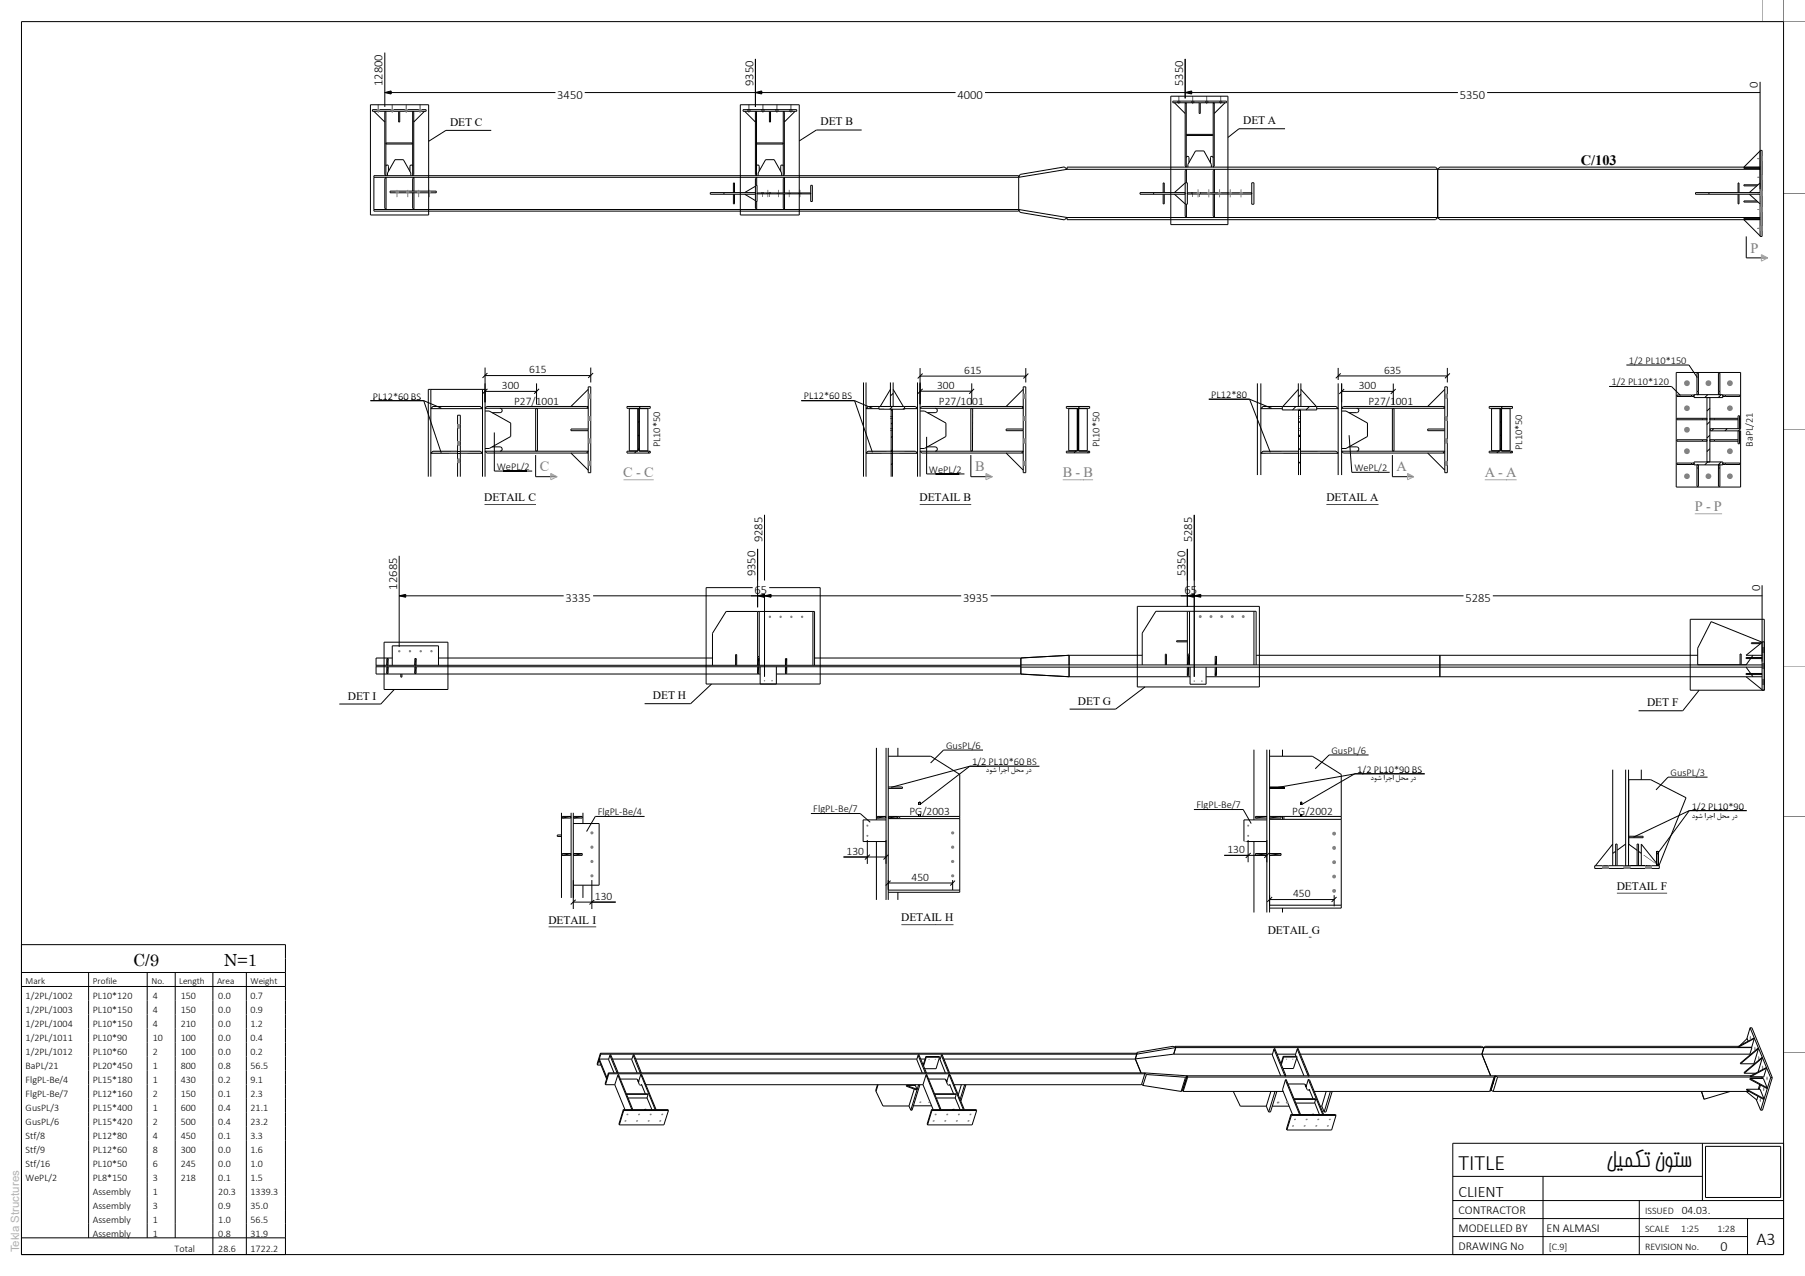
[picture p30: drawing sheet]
<svg xmlns="http://www.w3.org/2000/svg" width="420mm" height="297mm" viewBox="0 0 420 297" stroke-linecap="round" stroke-linejoin="round" font-family="sans-serif">
<defs><g id="words">
<g font-size="5.1">
<text x="339.4" y="272.4">TITLE</text>
<text x="373.7" y="271.7">لیمکت نوتس</text>
</g>
<text font-size="4.2" x="408.7" y="289.8">A3</text>
<g font-size="3.9">
<text x="31" y="224.7">C/9</text>
<text x="52.1" y="224.7">N=1</text>
</g>
<text font-size="3.7" x="339.4" y="278.5">CLIENT</text>
<g font-size="3.3">
<text x="367.8" y="38.3">C/103</text>
<text x="400.3" y="291.3">0</text>
</g>
<g font-size="3.3" fill="#7f7f7f">
<text x="407.3" y="58.8">P</text>
<text x="125.6" y="109.7">C</text>
<text x="145" y="111">C - C</text>
<text x="226.9" y="109.7">B</text>
<text x="247.3" y="111">B - B</text>
<text x="325" y="109.7">A</text>
<text x="345.5" y="111">A - A</text>
<text x="394.3" y="118.9">P - P</text>
</g>
<g font-size="2.9">
<text x="89" y="20.1" transform="rotate(-90 89 20.1)">12800</text>
<text x="129.7" y="23">3450</text>
<text x="175.3" y="20.1" transform="rotate(-90 175.3 20.1)">9350</text>
<text x="222.8" y="23">4000</text>
<text x="275.3" y="20.1" transform="rotate(-90 275.3 20.1)">5350</text>
<text x="339.6" y="23">5350</text>
<text x="409" y="20.5" transform="rotate(-90 409 20.5)">0</text>
<text x="177.4" y="126.2" transform="rotate(-90 177.4 126.2)">9285</text>
<text x="277.4" y="126.2" transform="rotate(-90 277.4 126.2)">5285</text>
<text x="92.4" y="137.2" transform="rotate(-90 92.4 137.2)">12685</text>
<text x="175.8" y="134.2" transform="rotate(-90 175.8 134.2)">9350</text>
<text x="275.8" y="134.2" transform="rotate(-90 275.8 134.2)">5350</text>
<text x="409.5" y="137.7" transform="rotate(-90 409.5 137.7)">0</text>
<text x="131.6" y="140.2">3335</text>
<text x="175.6" y="138.2">65</text>
<text x="224.1" y="140.2">3935</text>
<text x="275.6" y="138.2">65</text>
<text x="341" y="140.2">5285</text>
</g>
<g font-size="2.8">
<text x="339.4" y="286.8">MODELLED BY</text>
<text x="339.4" y="282.6">CONTRACTOR</text>
<text x="359.9" y="286.8">EN ALMASI</text>
<text x="339.4" y="291">DRAWING No</text>
</g>
<g font-size="2.7">
<text x="104.7" y="29.3">DET C</text>
<text x="190.9" y="29.2">DET B</text>
<text x="289.3" y="28.9">DET A</text>
<text x="123.1" y="86.9">615</text>
<text x="224.4" y="87">615</text>
<text x="322" y="87">635</text>
<text x="116.8" y="90.6">300</text>
<text x="119.6" y="94.3">P27/1001</text>
<text x="218.1" y="90.6">300</text>
<text x="218.5" y="94.3">P27/1001</text>
<text x="316.1" y="90.6">300</text>
<text x="318.4" y="94.3">P27/1001</text>
<text x="112.7" y="116.7">DETAIL C</text>
<text x="214" y="116.7">DETAIL B</text>
<text x="308.6" y="116.7">DETAIL A</text>
<text x="80.9" y="162.9">DET I</text>
<text x="151.9" y="162.8">DET H</text>
<text x="250.8" y="164">DET G</text>
<text x="383.2" y="164.4">DET F</text>
<text x="211.6" y="189.7">PG/2003</text>
<text x="300.7" y="189.7">PG</text>
<text x="303.7" y="189.7">/2002</text>
<text x="197" y="199">130</text>
<text x="285.6" y="198.6">130</text>
<text x="138.4" y="209.5">130</text>
<text x="212.1" y="205.1">450</text>
<text x="300.9" y="208.9">450</text>
<text x="376.2" y="207.1">DETAIL F</text>
<text x="127.6" y="215">DETAIL I</text>
<text x="209.7" y="214.5">DETAIL H</text>
<text x="295" y="217.3">DETAIL G</text>
<text x="391.3" y="282.5">04.03.</text>
</g>
<text font-size="2.7" fill="#b2b2b2" x="4.5" y="291.5" transform="rotate(-90 4.5 291.5)">Tekla Structures</text>
<g font-size="2.4">
<text x="375" y="89.7">1/2 PL10*120</text>
<text x="379" y="84.7">1/2 PL10*150</text>
<text x="86.8" y="93">PL12*60 BS</text>
<text x="187" y="93">PL12*60 BS</text>
<text x="281.8" y="92.7">PL12*80</text>
<text x="153.6" y="104.1" transform="rotate(-90 153.6 104.1)">PL10*50</text>
<text x="255.8" y="104.1" transform="rotate(-90 255.8 104.1)">PL10*50</text>
<text x="354.2" y="104.7" transform="rotate(-90 354.2 104.7)">PL10*50</text>
<text x="407.8" y="104" transform="rotate(-90 407.8 104)">BaPL/21</text>
<text x="115.6" y="109.3">WePL/2</text>
<text x="216.2" y="110.1">WePL/2</text>
<text x="315.1" y="109.7">WePL/2</text>
<text x="220.1" y="174.3">GusPL/6</text>
<text x="226.2" y="178.1">1/2 PL10*90 BS</text>
<text x="226.2" y="178.1">1/2 PL10*60</text>
<text x="309.8" y="175.5">GusPL/6</text>
<text x="315.8" y="179.9">1/2 PL10*90 BS</text>
<text x="388.7" y="180.6">GusPL/3</text>
<text x="139.1" y="189.8">FlgPL-Be/4</text>
<text x="189.2" y="189.1">FlgPL-Be/7</text>
<text x="278.4" y="188.2">FlgPL-Be/7</text>
<text x="393.7" y="188.4">1/2 PL10*90</text>
</g>
<g font-size="2.3">
<text x="6" y="232.5">1/2PL/1002</text>
<text x="21.6" y="232.6">PL10*120</text>
<text x="35.6" y="232.6">4</text>
<text x="42" y="232.6">150</text>
<text x="50.8" y="232.6">0.0</text>
<text x="58.3" y="232.6">0.7</text>
<text x="6" y="235.8">1/2PL/1003</text>
<text x="6" y="239">1/2PL/1004</text>
<text x="21.6" y="235.8">PL10*150</text>
<text x="21.6" y="239.1">PL10*150</text>
<text x="35.6" y="235.8">4</text>
<text x="35.6" y="239.1">4</text>
<text x="42" y="235.8">150</text>
<text x="42" y="239.1">210</text>
<text x="50.8" y="235.8">0.0</text>
<text x="50.8" y="239.1">0.0</text>
<text x="58.3" y="235.8">0.9</text>
<text x="58.3" y="239.1">1.2</text>
<text x="6" y="242.3">1/2PL/1011</text>
<text x="6" y="245.5">1/2PL/1012</text>
<text x="21.6" y="242.3">PL10*90</text>
<text x="21.6" y="245.6">PL10*60</text>
<text x="35.6" y="242.3">10</text>
<text x="35.6" y="245.6">2</text>
<text x="42" y="242.3">100</text>
<text x="42" y="245.6">100</text>
<text x="50.8" y="242.3">0.0</text>
<text x="50.8" y="245.6">0.0</text>
<text x="58.3" y="242.3">0.4</text>
<text x="58.3" y="245.6">0.2</text>
<text x="6" y="248.7">BaPL/21</text>
<text x="21.6" y="248.8">PL20*450</text>
<text x="35.6" y="248.8">1</text>
<text x="42" y="248.8">800</text>
<text x="50.8" y="248.8">0.8</text>
<text x="58.3" y="248.8">56.5</text>
<text x="6" y="252">FlgPL-Be/4</text>
<text x="6" y="255.3">FlgPL-Be/7</text>
<text x="21.6" y="252">PL15*180</text>
<text x="21.6" y="255.3">PL12*160</text>
<text x="35.6" y="252">1</text>
<text x="35.6" y="255.3">2</text>
<text x="42" y="252">430</text>
<text x="42" y="255.3">150</text>
<text x="50.8" y="252">0.2</text>
<text x="50.8" y="255.3">0.1</text>
<text x="58.3" y="252">9.1</text>
<text x="58.3" y="255.3">2.3</text>
<text x="6" y="258.5">GusPL/3</text>
<text x="6" y="261.8">GusPL/6</text>
<text x="21.6" y="258.6">PL15*400</text>
<text x="21.6" y="261.8">PL15*420</text>
<text x="35.6" y="258.6">1</text>
<text x="35.6" y="261.8">2</text>
<text x="42" y="258.6">600</text>
<text x="42" y="261.8">500</text>
<text x="50.8" y="258.6">0.4</text>
<text x="50.8" y="261.8">0.4</text>
<text x="58.3" y="258.6">21.1</text>
<text x="58.3" y="261.8">23.2</text>
<text x="6" y="265">Stf/8</text>
<text x="6" y="268.3">Stf/9</text>
<text x="21.6" y="265">PL12*80</text>
<text x="21.6" y="268.3">PL12*60</text>
<text x="35.6" y="265">4</text>
<text x="35.6" y="268.3">8</text>
<text x="42" y="265">450</text>
<text x="42" y="268.3">300</text>
<text x="50.8" y="265">0.1</text>
<text x="50.8" y="268.3">0.0</text>
<text x="58.3" y="265">3.3</text>
<text x="58.3" y="268.3">1.6</text>
<text x="6" y="271.5">Stf/16</text>
<text x="6" y="274.8">WePL/2</text>
<text x="21.6" y="271.6">PL10*50</text>
<text x="21.6" y="274.8">PL8*150</text>
<text x="35.6" y="271.6">6</text>
<text x="35.6" y="274.8">3</text>
<text x="42" y="271.6">245</text>
<text x="42" y="274.8">218</text>
<text x="50.8" y="271.6">0.0</text>
<text x="50.8" y="274.8">0.1</text>
<text x="58.3" y="271.6">1.0</text>
<text x="58.3" y="274.8">1.5</text>
<text x="21.6" y="278">Assembly</text>
<text x="21.6" y="281.3">Assembly</text>
<text x="35.6" y="278">1</text>
<text x="35.6" y="281.3">3</text>
<text x="50.8" y="278">20.3</text>
<text x="50.8" y="281.3">0.9</text>
<text x="58.3" y="278">1339.3</text>
<text x="58.3" y="281.3">35.0</text>
<text x="21.6" y="284.6">Assembly</text>
<text x="21.6" y="287.8">Assembly</text>
<text x="35.6" y="284.6">1</text>
<text x="35.6" y="287.8">1</text>
<text x="50.8" y="284.6">1.0</text>
<text x="50.8" y="287.8">0.8</text>
<text x="58.3" y="284.6">56.5</text>
<text x="58.3" y="287.8">31.9</text>
<text x="382.8" y="286.7">SCALE</text>
<text x="382.8" y="282.5">ISSUED</text>
<text x="391.2" y="286.7">1:25</text>
<text x="399.6" y="286.7">1:28</text>
<text x="40.6" y="291.4">Total</text>
<text x="50.8" y="291.4">28.6</text>
<text x="58.3" y="291.4">1722.2</text>
<text x="360.4" y="290.9">[C.9]</text>
<text x="382.8" y="290.9">REVISION No.</text>
</g>
<g font-size="2.2">
<text x="6" y="228.9">Mark</text>
<text x="21.6" y="228.9">Profile</text>
<text x="35.2" y="228.9">No.</text>
<text x="41.7" y="228.9">Length</text>
<text x="50.5" y="228.9">Area</text>
<text x="58.3" y="228.9">Weight</text>
</g>
<g font-size="2">
<text x="229.4" y="179.8">دوش ارجا لحم رد</text>
<text x="318.9" y="181.6">دوش ارجا لحم رد</text>
<text x="393.6" y="190.3">دوش ارجا لحم رد</text>
</g>
</g></defs>
<g fill="none" stroke="#000" stroke-width=".23">
<path d="M92.8 25.9h.2v2.5h-.2zM282.5 23.9v.2M285 23.9l-2.5 2.5M248.3 50.6h86.2l-.5 .5h-85.7zM273.3 45.2l2.5 2.3M148.7 98.1l-.2 .2M149.1 94.6l-.6 .6M207.6 98.4l-.3 .3M207.6 95.2l-.3 .4M207.6 94.6l-.5 .6M207.8 91.6l-.6 .6M210.5 94.9l-.3 .3"/>
<path d="M251 98.1l-.3 .2M251.2 94.6l-.5 .6M301.5 94.6l-.8 .8M302.6 98l-.5 .5M302.7 91.8l-.6 .6M304.7 94.6l-.8 .8M349.3 98.1l-.2 .2M349.6 94.6l-.5 .6M397.3 91.9l-.6 .6M397.8 98.1l-.6 .7M397.8 95l-.6 .7M398.7 99.8l-.5 .5"/>
<path d="M400.5 91.9l-.7 .6M401.9 99.8l-.5 .5M405 99.8l-.5 .5M148.1 105l-.4 .4M148.7 104.4l-.2 .2M148.7 101.2l-.2 .3M151.2 105l-.4 .4M207.6 107.8l-.3 .4M207.6 104.7l-.3 .3M207.6 101.5l-.3 .4M250.3 105l-.4 .4M251 104.3l-.3 .3"/>
<path d="M251 101.2l-.3 .3M253.4 105l-.4 .4M302.6 107.4l-.5 .5M302.6 104.3l-.5 .5M302.6 101.1l-.5 .5M348.7 105l-.4 .4M349.3 104.3l-.2 .3M349.3 101.2l-.2 .3M351.8 105l-.4 .4M397.3 107.5l-.6 .7M397.8 104.4l-.6 .7M397.8 101.3l-.6 .6"/>
<path d="M400.5 107.5l-.7 .7"/>
</g>
<g fill="#7f7f7f">
<path d="M177.4 44.7v1.1z"/>
<path d="M177.5 44.9l.1 .3z"/>
<path d="M177.2 44.9v.3z"/>
<path d="M179.1 44.7l.1 1.1z"/>
<path d="M179.3 44.9v.3z"/>
<path d="M178.9 44.9l.1 .3z"/>
</g>
<g fill="none" stroke="#000" stroke-width=".23">
<path d="M92.8 25.9h-6.1v-.4h12.4v.4h-6.1M96.3 25.9v.2M98.8 25.9l-2.5 2.5M248.3 38.9h85.7l.5 .5h-86.2zM275.8 24.1l.2-.2v15l-.2-.3zM276 36.7a.32 .32 0 0 1 .3-.3 .32 .32 0 0 1 .3 .3v1.1M276.1 31.3h6.1v.2h-6.1zM282.3 36.7l-.4-.3-.3 .2v1.3M282.3 23.9l.2 .2v14.5l-.2 .3zM89.8 41.3v7.5l-.3-.3v-6.9zM188.6 43.1h.4v3.8h-.4zM282.3 44.9v-5.2l.3-.3v5.5"/>
<path d="M282.3 45.2v5.1l.3 .3v-5.4M408.8 46.8h-3v.2h3.2M409.5 47h.1M409.5 46.8h.1M409.5 50.8h-3.7v.3h3.7"/>
</g>
<g fill="#7f7f7f">
<path d="M277.4 44.7v1.1z"/>
<path d="M277.5 44.9l.1 .3z"/>
<path d="M277.2 44.9v.3z"/>
<path d="M279.1 44.7v1.1z"/>
<path d="M279.3 44.9v.3z"/>
<path d="M278.9 44.9l.1 .3z"/>
</g>
<g fill="none" stroke="#000" stroke-width=".23">
<path d="M89.8 33.3h6.1v.2h-6.1zM173.3 25.9l2.5 2.5M175.8 25.9v14.8l.2 .2v-15l-.2 .2M176 38.6l.3-.2 .3 .2 .1 1.2M182.2 38.6l-.3-.2-.2 .2v1.3M182.5 25.9v14.8l-.3 .2v-15l.3 .2M185 25.9l-2.5 2.5M334.5 39.4v11.2M409.5 38.9h-3.7v.3h3.7M87 41.3v7.8h150v-.3h-150M90.2 40.9v-.6l1.7-3.1h2l1.7 3.1v.6M90.8 44.5h10.7v.4h-10.7z"/>
<path d="M165.3 44.8h10.5v.4h-10.5zM168.4 44.8v.4M175.8 43.1v-1.5l.3-.3v1.8M175.8 46.9v1.6l.3 .3v-1.9M265.3 44.8h10.5v.4h-10.5zM268.4 44.8v.4M291.3 42.5h.5v5h-.5zM334.5 50.6l.5 .5h74.1M334.5 50.6h75l-.2 .2M397.6 44.8v.4M409 43h-3.2v.3h3M409.5 43.3h.1"/>
<path d="M409.5 43h.1M409.5 44.8h-15v.4h15"/>
</g>
<path d="M174 25.5v.4M174.2 24.4v1.8M174.5 25.5v.4M177.2 25.5v.4M177.5 24.4v1.8M177.8 25.5v.4M180.5 25.5v.4M180.8 24.4v1.8M181.1 25.5v.4M183.7 25.5v.4M184 24.4v1.8M184.3 25.5v.4" fill="none" stroke="#7f7f7f" stroke-width=".23"/>
<g fill="#7f7f7f">
<path d="M174 25.5h.5v.4h-.5z"/>
<path d="M177.2 25.5h.6v.4h-.6z"/>
<path d="M180.5 25.5h.6v.4h-.6z"/>
<path d="M183.7 25.5h.6v.4h-.6z"/>
</g>
<g fill="none" stroke="#000" stroke-width=".23">
<path d="M276.4 38.9v-.6l1.8-3.2h1.9l1.8 3.2v.6M334.5 39.4v11.2M409.5 35h.5v20h-.5zM96 44.5v-2.9l.3-.3v3.2M96 44.9v3.6l.3 .3v-3.9M173.3 45.2l2.5 1.5M175.8 43.3l-2.5 1.5M176.4 40.9v-.6l1.7-3.1h2l1.8 3.1v.6M182.2 44.9v-3.3l.3-.3v3.6M182.2 45.1v3.4l.3 .3v-3.7M237 41.3v7.5M275.8 42.5v-2.8l.3-.3v3.1"/>
<path d="M275.8 47.5v2.8l.3 .3v-3.1M404.4 44.8v-2.2h.2v2.2M405.8 51.1l3.7 3.8M409 51.1h.5"/>
</g>
<path d="M87.8 25.5v.4M88 24.4v1.8M88.3 25.5v.4M91 25.5v.4M91.3 24.4v1.8M91.5 25.5v.4M94.2 25.5v.4M94.5 24.4v1.8M94.8 25.5v.4M97.5 25.5v.4M97.7 24.4v1.8M98 25.5v.4" fill="none" stroke="#7f7f7f" stroke-width=".23"/>
<g fill="#7f7f7f">
<path d="M87.8 25.5h.5v.4h-.5z"/>
<path d="M91 25.5h.5v.4h-.5z"/>
<path d="M94.2 25.5h.6v.4h-.6z"/>
<path d="M97.5 25.5h.5v.4h-.5z"/>
</g>
<g fill="none" stroke="#7f7f7f" stroke-width=".23">
<path d="M408.9 36.9h1.1M409.5 37.4h.5M409.5 36.4h.5M408.9 41.3h1.1M408.9 45h1.1M408.9 48.8h1.1M408.9 53.2h1.1M409.5 41.8h.5M409.5 40.8h.5M409.5 45.5h.5M409.5 44.5h.5M409.5 49.3h.5"/>
<path d="M409.5 48.3h.5M409.5 53.6h.5M409.5 52.7h.5"/>
</g>
<g fill="#7f7f7f">
<path d="M409.5 36.4h.5v1h-.5z"/>
<path d="M409.5 40.8h.5v1h-.5z"/>
<path d="M409.5 44.5h.5v1h-.5z"/>
<path d="M409.5 48.3h.5v1h-.5z"/>
<path d="M409.5 52.7h.5v.9h-.5z"/>
</g>
<path d="M409 38.9h.5M409.5 35.1l-3.7 3.8M237.4 40.6l10.2-1.7 .7 .5-11.3 1.9z" fill="none" stroke="#000" stroke-width=".23"/>
<path d="M274 23.5v.4M274.3 22.4v1.8M274.5 23.5v.4M277.2 23.5v.4M277.5 22.4v1.8M277.8 23.5v.4M280.5 23.5v.4M280.8 22.4v1.8M281.1 23.5v.4M283.8 23.5v.4M284 22.4v1.8M284.3 23.5v.4" fill="none" stroke="#7f7f7f" stroke-width=".23"/>
<g fill="#7f7f7f">
<path d="M274 23.5h.5v.4h-.5z"/>
<path d="M277.2 23.5h.6v.4h-.6z"/>
<path d="M280.5 23.5h.6v.4h-.6z"/>
<path d="M283.8 23.5h.5v.4h-.5z"/>
</g>
<g fill="none" stroke="#000" stroke-width=".23">
<path d="M87 25.9l2.5 2.5M89.5 25.9v14.8l.3 .2v-15M89.7 25.9l-.2 .2M89.8 38.6l.3-.2 .3 .2v1.2M96 38.7a.32 .32 0 0 0-.3-.3 .32 .32 0 0 0-.3 .3v1.2M96 25.9l.3 .2v14.6l-.3 .2zM172.9 25.5h12.5v.4h-12.5zM176.1 33.3h6.1v.2h-6.1zM179 25.9v2.5h.3v-2.5M272.9 23.5h12.5v.4h-12.5zM273.3 23.9l2.5 2.5M275.8 23.9v.2"/>
<path d="M279 23.9v2.5h.3v-2.5M409 38.9h-74l-.5 .5h75l-.2-.2M409 38.9h.1M87 40.9h150v.4h-150zM237 48.8l11.3 1.8-.7 .6-10.2-1.8zM276.3 44.9h15v.3h-15z"/>
</g>
<path d="M92.1 44.5v.4M92.4 44.2v1.7M92.7 44.5v.4M94.6 44.5v.4M94.9 44.2v1.7M95.2 44.5v.4M97.1 44.5v.4M97.4 44.2v1.7M97.7 44.5v.4M99.6 44.5v.4M99.9 44.2v1.7M100.2 44.5v.4" fill="none" stroke="#7f7f7f" stroke-width=".23"/>
<g fill="#7f7f7f">
<path d="M92.1 44.5h.6v.4h-.6z"/>
<path d="M94.6 44.5h.6v.4h-.6z"/>
<path d="M97.1 44.5h.6v.4h-.6z"/>
<path d="M99.6 44.5h.6v.4h-.6z"/>
</g>
<path d="M178.4 44.9v.2M178.6 44.2v1.7M178.9 44.9v.2M180.8 44.9v.2M181.1 44.2v1.7M181.4 44.9v.2M183.3 44.9v.2M183.6 44.2v1.7M183.9 44.9v.2M185.8 44.9v.2M186.1 44.2v1.7M186.4 44.9v.2" fill="none" stroke="#7f7f7f" stroke-width=".23"/>
<g fill="#7f7f7f">
<path d="M178.4 44.9h.5v.2h-.5z"/>
<path d="M180.8 44.9h.6v.2h-.6z"/>
<path d="M183.3 44.9h.6v.2h-.6z"/>
<path d="M185.8 44.9h.6v.2h-.6z"/>
</g>
<path d="M176.1 44.9h12.5v.2h-12.5zM404.4 45.2v2.3h.2v-2.3M407 45.2l2.5 2.3M409.5 42.6l-2.5 2.2" fill="none" stroke="#000" stroke-width=".23"/>
<g fill="none" stroke="#7f7f7f" stroke-width=".23">
<path d="M278.4 44.9v.3M278.8 44.1v1.8M279.1 44.9v.3M280.9 44.9v.3M281.3 44.1v1.8M281.6 44.9v.3M283.4 44.9v.3M283.8 44.1v1.8M284.1 44.9v.3M285.9 44.9v.3M286.3 44.1v1.8M286.6 44.9v.3"/>
<path d="M288.4 44.9v.3M288.8 44.1v1.8M289.1 44.9v.3"/>
</g>
<g fill="#7f7f7f">
<path d="M278.4 44.9h.7v.3h-.7z"/>
<path d="M280.9 44.9h.7v.3h-.7z"/>
<path d="M283.4 44.9h.7v.3h-.7z"/>
<path d="M285.9 44.9h.7v.3h-.7z"/>
<path d="M288.4 44.9h.7v.3h-.7z"/>
</g>
<path d="M170.6 44.8v-2.2h.3v2.2M170.6 45.2v2.3h.3v-2.3M175.8 43.1h.3v3.8h-.3zM270.6 44.8v-2.2h.3v2.2M270.6 45.2v2.3h.3v-2.3M275.8 42.6l-2.5 2.2M275.8 42.5h.5v5h-.5zM217.5 254.6h4.9l.1 .1M217.5 254.7h5M222.5 254.7l-.3 .9h-4.3" fill="none" stroke="#000" stroke-width=".23"/>
<g fill="#7f7f7f">
<path d="M220.3 259.2a.18 .18 0 0 1 .3 .2 .18 .18 0 0 1-.2 .2 .18 .18 0 0 1-.1-.3z" fill-rule="evenodd"/>
<path d="M223 259.2a.18 .18 0 0 1 .3 .2 .18 .18 0 0 1-.2 .2 .18 .18 0 0 1-.1-.3z" fill-rule="evenodd"/>
<path d="M308.7 262a.25 .25 0 0 1 .4-.2 .25 .25 0 0 1 .1 .4 .25 .25 0 0 1-.4 .1z" fill-rule="evenodd"/>
<circle cx="217.7" cy="259.4" r=".21"/>
<circle cx="225.8" cy="259.4" r=".22"/>
<circle cx="217.3" cy="260.9" r=".22"/>
<circle cx="220" cy="260.9" r=".22"/>
<circle cx="222.7" cy="260.9" r=".23"/>
<circle cx="225.4" cy="260.9" r=".22"/>
<circle cx="301.3" cy="260.6" r=".21"/>
<circle cx="304" cy="260.6" r=".21"/>
<circle cx="306.7" cy="260.6" r=".22"/>
<circle cx="309.5" cy="260.6" r=".22"/>
<circle cx="300.9" cy="262.1" r=".21"/>
<circle cx="303.6" cy="262.1" r=".21"/>
<circle cx="306.3" cy="262.1" r=".21"/>
</g>
<path d="M273.4 243.5l-.1 .3M273.4 243.5l.2 .3M273.4 243.5h71.3l.6 .3M273.6 243.8l-.5 1.6M273.6 243.8h134M345.3 243.8l-.5 1.6M404.5 243.5h-58.9l-.3 .3M407.4 243.8h.2M407.6 243.8l-.4 1.6" fill="none" stroke="#000" stroke-width=".23"/>
<g fill="#7f7f7f">
<circle cx="299.3" cy="246.5" r=".13"/>
<circle cx="300.8" cy="246.5" r=".14"/>
</g>
<g fill="none" stroke="#000" stroke-width=".23">
<path d="M141.9 245.6l-.3 1 1.3 3.1M141.9 245.6l1.7 4M141.9 245.6l.2-.2 1.7 4.3M143.6 249.6l-.1 .1M143.6 249.6l.1 .1M145 258.3l.1 .2M145 258.3l-1 3.3 .1 .2M145 258.3h10.4l.1 .2M145.1 258.5l-1 3.3M145.1 258.5h10.4M145.8 254.6h4.9l.1 .1M145.8 254.7h5"/>
<path d="M147.3 245.6l-.3 1 1.3 3.1M147.3 245.6l1.6 4M147.3 245.6l.2-.2 1.7 4.3M148.3 251.3l.2 .5M148.5 251.8h.1M148.9 249.6v.1M148.9 249.6l.2 .1M150.2 258.2l-.1 .1M150.2 258.2l-.4 .1M150.2 258.2l.1 .1M150.8 254.7l-.3 .9h-4.4M155.5 258.5l-1 3.3h-10.4"/>
<path d="M213.6 245.6l-.3 1 1.3 3.1M213.6 245.6l1.7 4M213.6 245.6l.2-.2 1.8 4.3M215.3 249.6l-.1 .1M215.3 249.6l.1 .1M215.5 250.2l3.2 8.1M215.5 250.2l.1-.1 3.3 8.2M215.5 250.2l-.7 2.3 2.3 5.8M216.1 251.2h3.9l.5 1.2 .5 .2M220 251.3l.2 .5M220.2 251.8h.1M220.8 250.1l-.5 1.8"/>
<path d="M220.8 250.1l3.4 8.2M220.8 250.1l.3 .1 3.3 8.1M221 252.4v.2M221 252.4l.9 2.2M222.2 255.5l1.2 2.8M265.6 252.3l.3 .3M265.9 252.6l8.9 1.4M266.7 250.1l-.4-.4 9.9 .7M266.7 250.1l-.8 2.5M266.7 250.1l9.1 .6M275.8 250.7l-1 3.3M276.2 250.4l-1 3.3-.4 .3"/>
<path d="M276.2 250.4l-.4 .3M301.7 246.2l1.7 4.2M301.8 244.2l-.4 1.3 .1 .4M301.8 244.2l2.6 6.2M301.8 244.2l.2-.2 2.6 6.4M304.4 250.4h.1M307.6 257.5l.5 1.3M309.5 254l-1.4 4.8M310 254l-1.5 4.8h-.4M347.4 254h59.6M347.5 251.9l-.2 .4M347.9 250.4l-1 3.3 .5 .3"/>
<path d="M347.9 250.4l.5 .3M347.9 250.4h59.5M348.4 250.7l-1 3.3M348.4 250.7h61.6M407.2 245.5v-.1h-62.4l2 5M408.1 247.6v.1M408.2 241.7l-3.7 2.1M408.2 241.7l-.6 2.1h-3.1M408.2 241.7l-.1-.1-3.7 2 .1 .2M409.4 252.4l-.3 1.1M409.6 252.6l-.3 .9M410 250.7l-.1 .3"/>
<path d="M410 250.7h.1M410.2 250.7l-.1 .3"/>
</g>
<g fill="#7f7f7f">
<circle cx="214.2" cy="256.6" r=".22"/>
<circle cx="216.2" cy="256.6" r=".22"/>
</g>
<g fill="none" stroke="#000" stroke-width=".23">
<path d="M407.2 239.2l-.8 2.6M407.2 239.2h.4l4.8 11.6M407.2 239.2l4.8 11.6M264.5 245.4l-.3 1.1M273.6 243.8l-.7-.3-8.3 1.4-.1 .5M273.6 243.8l-9.1 1.6M273.6 243.8l-.5 1.6M303.6 252.4h.1l.1 .5M303.8 252.9h.1M406.3 254l2.5 2 .2-.9M406.7 242.3l-.2-.6-1.7 1.7M408.6 255.9l1.1 2.5"/>
<path d="M412 250.8l-2.3 7.6M412 250.8h.4M412.4 250.8l-2.3 7.6h-.4"/>
</g>
<g fill="#7f7f7f">
<path d="M411.1 250.6a.44 .44 0 0 1 .2 .4 .44 .44 0 0 1-.2 .4z" fill-rule="evenodd"/>
<path d="M410 248a.53 .53 0 0 1 0 .9z" fill-rule="evenodd"/>
<path d="M409.2 245.8a.63 .63 0 0 1 0 .9l-.1-.7z" fill-rule="evenodd"/>
<path d="M408.3 243.7a.53 .53 0 0 1 0 .8z" fill-rule="evenodd"/>
<path d="M407.2 241.2a.53 .53 0 0 1 0 .8z" fill-rule="evenodd"/>
<path d="M410.3 253.1a.46 .46 0 0 1 0 .8z" fill-rule="evenodd"/>
<path d="M409.6 255.6l.1 .2-.1 .7-.2-.3z" fill-rule="evenodd"/>
<circle cx="216.2" cy="246.6" r=".14"/>
<circle cx="217.6" cy="246.6" r=".13"/>
</g>
<g fill="none" stroke="#000" stroke-width=".23">
<path d="M139 247.9h.8M139.4 246.5l1.8 4.4-.1 .2-1.7-4.3zM139.4 246.5h2.2M139.7 245.1l.1 .3M139.7 245.1l-.8 2.5 .1 .3M139.7 245.1h124.7l.1 .3M139.8 245.4l-.8 2.5M139.8 245.4h124.7M142.5 246.5h4.5M147.9 246.5h65.5M211.5 257.4l.4 1M213.7 252.5l-1.8 5.9"/>
<path d="M214 252.5l-1.8 5.9h-.3M214.2 246.5h1.1M218.5 246.5h.2M219.6 246.5h44.6M264.2 246.5l1.3 3.2M264.2 246.5h.1M264.5 245.4l-.3 1.1M275.3 254h23.3M275.8 251.9l-.2 .4M276.2 250.4l-1 3.3 .1 .3M276.2 250.4l.2 .3M276.2 250.4h71.7"/>
<path d="M276.4 250.7l-1.1 3.3M276.4 250.7h71.2M287 254l1.6 3.5h6l1.1-3.5M296 257.5h4M296.1 245.4h-23l-8.9 1.1M297.1 245.4h4.4M298.6 245.9h3.1l.1 .1M298.6 245.9l-.5 1.7M298.6 245.9l.1 .1M298.7 246h3.1M298.7 246l-.5 1.8M299.1 251.4l3.3 8"/>
<path d="M299.1 251.4l.2-.2 3.3 8.2M299.1 251.4l-.7 2.3 2.3 5.7M299.7 252.3h3.9l.6 1.4 .2 .1 .2-.2M301.1 255.7h5v.2M301.2 255.9h4.9M301.8 246l-.9 2.7h-2.4M302.6 245.4h42.2l2 5M304.4 251.2l-.5 1.8M304.4 251.2l3.4 8.2M304.4 251.2l.3 .2 3.3 8M304.6 253.7h.1M304.6 253.6v.1"/>
<path d="M304.6 253.6l.9 2.1M305.8 254h40.8M305.9 256.7l1.1 2.7M306.1 255.9l-.2 .8h-4.4M308.6 254l-1 3.5h-.4M347.5 251.9l-.2 .4M347.6 250.7l-1 3.3M347.9 250.4l-.3 .3M347.9 250.4l-1 3.3-.3 .3M395.9 254l.6 1.9M396.4 255.6l.1 .3M402.6 254l-6.1 1.9"/>
<path d="M406.4 253.5v.2l4 2.2v-.2M406.4 253.5l4 2.2M406.4 253.5h3.1l.9 2.2M407.2 251l-.1 .2 4 2.2 .1-.2M407.2 251l4 2.2M407.2 251h3.1l.9 2.2M411 248.6l-3.7 2.1M411 248.6l-.6 2.1h-3.1M411 248.6v-.1l-3.8 2 .1 .2"/>
</g>
<g fill="#7f7f7f">
<circle cx="146" cy="259.4" r=".21"/>
<circle cx="148.7" cy="259.4" r=".21"/>
<circle cx="151.4" cy="259.4" r=".21"/>
<circle cx="154.1" cy="259.4" r=".23"/>
<circle cx="145.5" cy="260.9" r=".22"/>
<circle cx="148.2" cy="260.9" r=".22"/>
<circle cx="150.9" cy="260.9" r=".23"/>
<circle cx="153.7" cy="260.9" r=".23"/>
</g>
<g fill="none" stroke="#000" stroke-width=".23">
<path d="M140.9 252.5h2.1M141.6 249.7v.2M141.6 249.7l-.8 2.6 .1 .2M141.6 249.7h124.7l.1 .2M141.6 249.9l-.7 2.6M141.6 249.9h124.8M143 252.5l2.4 5.8M143.8 250.2l3.2 8.1M143.8 250.2l.1-.1 3.3 8.2M143.8 250.2l-.8 2.3M144.4 251.2h3.9l.5 1.2 .5 .2M149.1 250.1l-.6 1.8"/>
<path d="M149.1 250.1l3.3 8.2M149.1 250.1l.3 .1 3.3 8.1M149.3 252.4v.2M149.3 252.4l.9 2.2M150.3 252.5h64.5M150.5 255.5l1.2 2.8M204.2 252.5l-.4 1.3v.2M204.3 252.5l-.5 1.5M210.9 252.6v.2l2.4 .9 .1-.2M210.9 252.6l2.5 .9M210.9 252.6h2.1M212.6 257.4h4.2"/>
<path d="M212.7 253.5l-1.2 3.9h-6.1l-1.6-3.4M213 252.6l.4 .9M213 252.5v.1M215.4 245.9h3.2v.2M215.4 245.9l-.6 2M215.4 245.9l.1 .2M215.5 246.1h3.1M215.5 246.1l-.6 2M216.7 258.3l.1 .2M216.7 258.3l-1 3.3 .1 .2M216.7 258.3h10.5v.2M216.8 258.5l-1 3.3"/>
<path d="M216.8 258.5h10.4M218.6 246.1l-.8 2.6h-2.7M219 245.6l-.3 1 1.3 3.1M219 245.6l1.7 4M219 245.6l.2-.2 1.7 4.3M220.7 249.6l-.1 .1M220.7 249.6l.1 .1M221.9 258.2v.1M221.9 258.2l-.4 .1M221.9 258.2l.1 .1M223.7 252.5l-.7 2.3M224.5 252.5l-1.1 3.4"/>
<path d="M224.7 252.5l-1.1 3.8M227.2 258.5l-1 3.3h-10.4M266.4 249.9l-.8 2.6h-43.6M296.4 244.2l-.4 1.3 2 4.9M296.4 244.2l2.6 6.2M296.4 244.2l.2-.2 2.6 6.4M299 250.4h.1M300.4 259.4l.1 .2M300.4 259.4l-1.1 3.4 .1 .2M300.4 259.4h10.4l.1 .2M300.5 259.6l-1.1 3.4M300.5 259.6h10.4"/>
<path d="M305.5 259.3v.1M305.5 259.3l-.3 .1M305.5 259.3l.2 .1M310.9 259.6l-1.1 3.4h-10.4M405.8 249.8h2.7M409.2 244.1l-4.2 3.5M409.2 244.1l-1.1 3.5h-3.1M409.2 244.1l-.1-.2-4.2 3.6 .1 .1M410 246.2l-4.2 3.6M410 246.2v-.1l-4.2 3.5v.2M410 246.2l-.9 3.3"/>
</g>
<g fill="#7f7f7f">
<path d="M297.1 256.6a.27 .27 0 0 1 .4-.3 .27 .27 0 0 1 0 .5h-.3z" fill-rule="evenodd"/>
<path d="M299.2 256.6a.29 .29 0 0 1 .4-.2 .29 .29 0 0 1 .1 .4 .29 .29 0 0 1-.4 0z" fill-rule="evenodd"/>
</g>
<path d="M176.9 155.2v4h3.7v-4M294.6 257.5l.6 1.3M296.4 254l.2 .2v-.2M296.7 254l-1.5 4.8M297.1 254l-1.5 4.8h-.4" fill="none" stroke="#000" stroke-width=".23"/>
<g fill="#7f7f7f">
<circle cx="92.9" cy="151.6" r=".27"/>
<circle cx="95.4" cy="151.6" r=".27"/>
<circle cx="97.9" cy="151.6" r=".27"/>
<circle cx="100.4" cy="151.6" r=".27"/>
</g>
<g fill="none" stroke="#000" stroke-width=".23">
<path d="M87.5 155.2h150M87.5 154.9h150M90.3 155.3h-.3v1.5M90.3 155.3v1.5h-.3M90.3 155.3l-.3 1.5M91.3 153.2h-3.8v3.7h89.4M96.8 153.3h-.3v1.5M96.8 153.3v1.5h-.3M96.8 155.3h-.3v1.5M96.8 155.3v1.5h-.3M96.8 153.3l-.3 1.5M96.8 155.3l-.3 1.5"/>
<path d="M102 153.2h63.8M176.3 153.3h.3M176.3 152.8v2.1M176.3 153.2h.4M176.3 142.3h-7.3l-3.2 5.1v7.5M176.6 155.3h-.3v1.5M176.6 153.3v1.5h-.3zM176.6 155.3v1.5h-.3M176.6 155.3l-.3 1.5M183 153.3h-.2v1.5M183 153.3v1.5h-.2M183 155.3h-.2v1.5"/>
<path d="M183 155.3v1.5h-.2M183 153.3l-.2 1.5M183 155.3l-.2 1.5M189.1 154.9v-12.6h.4v12.6M189.5 153.2h48v3.7h-56.9M237.5 154.8h97.5M237.5 155.3h97.5M265.8 152.5h-17v5h28.1M276.3 142.3h-7.4l-3.1 5.1v7.4M276.3 152.5h.5M276.3 152.3v.5M280.6 157.5h125.7"/>
<path d="M291.8 154.8v-12.5h.5v12.5M292.3 152.5h102.7M335 152.5v5M405.1 154.7h1.2M406.3 155.3l1 1.5M407.5 157l.4 .5M410 149.5l-11.9-4.8-3.1 6.2v3.8h9.9"/>
</g>
<g fill="#7f7f7f">
<path d="M179.5 158.3h.3v.3h-.3z" fill-rule="evenodd"/>
<circle cx="177.9" cy="158.5" r=".17"/>
</g>
<path d="M410 153h-3.7v.3h3.7" fill="none" stroke="#000" stroke-width=".23"/>
<path d="M410 159.3h.5M410 158.3h.5M410 155.5h.5M410 154.5h.5M410 151.8h.5M410 150.8h.5" fill="none" stroke="#7f7f7f" stroke-width=".23"/>
<g fill="#7f7f7f">
<path d="M410 158.3h.5v1h-.5z"/>
<path d="M410 154.5h.5v1h-.5z"/>
<path d="M410 150.8h.5v1h-.5z"/>
</g>
<g fill="none" stroke="#000" stroke-width=".23">
<path d="M91.3 154.9v-4.6h10.7v4.6M176.7 142.3h12.4M176.7 152.8v2.1M237.5 153.2v1.6M237.5 155.3v1.6M237.5 156.9l11.3 .6M248.8 152.5l-11.3 .7M248.8 152.5v2.3M248.8 155.3v2.2M276.9 155.3v4h3.7v-4M282.7 155.3v2M283 155.3v2h-.3"/>
<path d="M283.1 155.3l-.4 2M410 154.8h-75v.5h75"/>
</g>
<g fill="#7f7f7f">
<circle cx="179.1" cy="143.6" r=".27"/>
<circle cx="181.6" cy="143.6" r=".27"/>
<circle cx="184.1" cy="143.6" r=".27"/>
<circle cx="186.6" cy="143.6" r=".27"/>
</g>
<path d="M283.1 152.8l-.4 2v-2h.3v2M407.3 153.3l-1 1.5M407.9 152.5l-.4 .5M410 156.8h-3.7v.2h3.7M410 149.5l-3.7 3h3.7M410 149.4h.5v11.3h-.5zM410 157.5h-3.7l3.7 3" fill="none" stroke="#000" stroke-width=".23"/>
<g fill="#7f7f7f">
<path d="M277.8 158.4h.2v.3h-.2z" fill-rule="evenodd"/>
<path d="M279.5 158.4h.3v.3h-.3z" fill-rule="evenodd"/>
</g>
<path d="M90.3 153.3h-.3v1.5M90.3 153.3v1.5h-.3M90.3 153.3l-.3 1.5M93.3 156.9v.7h.2v-.7M276.3 152.8h.3l-.3 2zM276.3 155.3v2M276.6 152.8v2M276.6 155.3v2h-.3zM276.8 142.3h15M276.8 152.3v2.5M404.9 152.2h.2v2.5h-.2zM410 149.6h-2.5v.2h2.1" fill="none" stroke="#000" stroke-width=".23"/>
<g fill="#7f7f7f">
<circle cx="279.3" cy="143.5" r=".34"/>
<circle cx="281.8" cy="143.5" r=".34"/>
<circle cx="284.3" cy="143.5" r=".33"/>
<circle cx="286.8" cy="143.5" r=".33"/>
<circle cx="289.3" cy="143.5" r=".33"/>
</g>
<g fill="none" stroke="#000" stroke-width=".23">
<path d="M171.2 154.9v-2.5h.2v2.5M176.3 142.3h.4v10.5h-.4zM271.1 154.8v-2.5h.3v2.5M276.3 149.1h-2.5v.3h2.5M276.3 142.3h.5v10h-.5zM375.2 179.2v22.3M378.2 179.2v22.3M378.9 179.2v22.3M381.9 179.2v2.3M375.2 196.5l-4 5M375.9 198.2l-.7 .4M378.2 196.5l-1.9 1.4"/>
<path d="M378.9 196.5l2 1.4M379 194.6h3.3v.4h-3.3M379 196.6v-15.1h5.1l8.2 4.2-6.3 15.8M381.3 198.2l.6 .4M371.1 201.5h15v.6h-15zM375.9 201.5v-5h.4v5M380.9 201.5v-5h.4v5M381.9 201.5v-5l4 5M385.5 201v-2.8h.3v3.2"/>
</g>
<g fill="#000">
<path d="M380.9 197.9l.4 .2zM382.5 199l3.4 2.5z"/>
<path d="M382.5 199l3.4 2.5zM378.9 196.5l.1 .1z"/>
</g>
<path d="M372.9 201.5v.6M374.2 201.5v.6M377.9 201.5v.6M379.2 201.5v.6M382.9 201.5v.6M384.2 201.5v.6" fill="none" stroke="#7f7f7f" stroke-width=".23"/>
<g fill="#7f7f7f">
<path d="M372.9 201.5h1.3v.6h-1.3z"/>
<path d="M377.9 201.5h1.3v.6h-1.3z"/>
<path d="M382.9 201.5h1.3v.6h-1.3z"/>
</g>
<g fill="none" stroke="#000" stroke-width=".23">
<path d="M390 86.7h15v13.1h-7.1v.5h7.1v13.1h-15zM390.2 91.9h4v.4h-4zM390.2 97.4h7v.3h-7zM393.6 91.9v.4M394.8 86.9h.4v5h-.4zM394.8 91.1h.4M396.1 97.4v.3M398.9 97.4v.3M400.9 91.9h3.9v.4h-3.9zM401.4 91.9v.4M404.4 97.4h-6.6v.3h6.6M404.7 97.4v.3"/>
<path d="M390.2 107.8h4v.3h-4zM393.6 107.8v.3M398.9 102.4v.3M399.8 108.2h.4v5h-.4zM399.8 108.9h.4M400.9 107.8h3.9v.3h-3.9zM401.4 107.8v.3M404.4 100.3v3h.3v-3M404.4 102.4h-6.6v.3h6.6M404.7 102.4v.3M385.5 198.2v3.3M385.8 198.2v3.3"/>
</g>
<path d="M385.5 198.1l.3 .1zM385.5 201.5h.3z" fill="#000"/>
<g fill="#7f7f7f">
<circle cx="392.5" cy="89.2" r=".68"/>
<circle cx="392.5" cy="95" r=".67"/>
<circle cx="392.5" cy="100" r=".68"/>
<circle cx="392.5" cy="105" r=".68"/>
<circle cx="392.5" cy="110.9" r=".67"/>
<circle cx="397.5" cy="89.2" r=".68"/>
<circle cx="397.5" cy="110.9" r=".67"/>
<circle cx="402.5" cy="89.2" r=".68"/>
<circle cx="402.5" cy="95" r=".67"/>
<circle cx="402.5" cy="105" r=".68"/>
<circle cx="402.5" cy="110.9" r=".67"/>
</g>
<g fill="none" stroke="#000" stroke-width=".23">
<path d="M394.2 91.9h6.7v.6h-6.7zM397.2 92.5v15M397.8 92.5v15M399.8 91.9v-5h.4v5M399.8 91.1h.4M404.4 99.8v-3h.3v3M394.2 107.5h6.7v.7h-6.7zM394.8 108.2v5h.4v-5M394.8 108.9h.4M396.1 102.4v.3M397.2 102.4h-7v.3h7M294.8 174.5v37.9"/>
<path d="M295.4 174.5v37.9M294.8 190.8h-5.4v5.1h5.4M295.4 198.7h2.7v.4h-2.7l2.7-.4M295.4 190.7h16.7M298.7 190.7v-.7h13.4v20.7M302.6 186.7v3.3M302.9 186.7v3.3"/>
</g>
<path d="M302.6 186.7h.3z" fill="#000"/>
<g fill="#7f7f7f">
<circle cx="290.4" cy="192.2" r=".23"/>
<circle cx="290.4" cy="194.5" r=".23"/>
</g>
<g fill="none" stroke="#000" stroke-width=".23">
<path d="M291.8 174.5v16.3M295.4 176h10l6.7 4.3v9.7M298.4 174.5v1.5M291.8 195.9v16.5M292.1 190h2.7l-2.7 .4zM292.1 199.1h2.7M292.1 190.4h2.7M294.8 198.7h-2.7v.4M294.8 198.7l-2.7 .4M295.4 190h3.3M295.4 190.4l2.7-.4v.4zM298.4 190v.7"/>
<path d="M302.6 190v-3.3h.3v3.3M295.4 210.7h16.7v.7h-16.7M298.4 211.4v1"/>
</g>
<g fill="#7f7f7f">
<circle cx="310.4" cy="194" r=".45"/>
<circle cx="310.4" cy="197.3" r=".46"/>
<circle cx="310.4" cy="200.7" r=".45"/>
<circle cx="310.4" cy="204" r=".45"/>
<circle cx="310.4" cy="207.4" r=".45"/>
</g>
<path d="M295.4 183.2h3.3v.3h-3.3" fill="none" stroke="#000" stroke-width=".23"/>
<path d="M295.4 183.2v.3zM298.7 183.2l.1 .3z" fill="#000"/>
<g fill="#7f7f7f">
<path d="M302.1 97.5h.5z"/>
<path d="M302.1 96.9l.5 .1z"/>
<path d="M302.1 100.3h.5z"/>
<path d="M302.1 99.7l.5 .1z"/>
</g>
<g fill="none" stroke="#000" stroke-width=".23">
<path d="M292.6 89.2v21.4M293.4 89.2v21.4M302.1 89.2v5.4h.6v-5.4M302.2 97.4v4.2M302.6 97.4v4.2M311.4 89.2v21.4M312.2 95.7h1l5 2.8v3.1l-5 2.8h-1M312.2 89.2v21.4M315.7 95a.51 .51 0 0 1 .5 .5 .51 .51 0 0 1-.5 .6h-1.8M324 95.1v9.8h.4v-9.8M335.8 94.6l.4 .4h-24l.3-.4h23.7M336.2 90h.6v20h-.6z"/>
<path d="M336.2 99.9h-4v.3h4M336.2 90.6l-4 4M302.1 105h-8.2l-.5 .5h8.7M302.6 105h8.3l.5 .5h-8.8M313.8 104h1.9a.51 .51 0 0 1 .5 .5 .51 .51 0 0 1-.5 .5M332.2 105.4l4 4M335.8 105.4l.4-.4h-24l.3 .4h23.7"/>
</g>
<g fill="#000">
<path d="M302.1 95.6l.5 .1zM293.8 105l-.4 .5zM302.1 101.6h.5zM310.9 105l.5 .5z"/>
<path d="M293.9 105h4.2zM302.3 105h4.3z"/>
<path d="M307.1 105.5h4.3zM298.7 105.5h4.2zM293.4 105.5h1z"/>
</g>
<path d="M336.2 92.7h.6M336.2 91.8h.6M336.2 97.9h.6M336.2 97h.6M336.2 103.1h.6M336.2 102.2h.6M336.2 108.3h.6M336.2 107.4h.6" fill="none" stroke="#7f7f7f" stroke-width=".23"/>
<g fill="#7f7f7f">
<path d="M336.2 91.8h.6v.9h-.6z"/>
<path d="M336.2 97h.6v.9h-.6z"/>
<path d="M336.2 102.2h.6v.9h-.6z"/>
<path d="M336.2 107.4h.6v.9h-.6z"/>
</g>
<path d="M298.4 94.6v.8h8v-.8M298.4 95.1h-5l.5-.5h17l.5 .5h-5M302.1 90.6l-3.6 4M302.1 95.4v15.2M302.6 95.4v15.2M302.7 90.6l3.6 4" fill="none" stroke="#000" stroke-width=".23"/>
<g fill="#000">
<path d="M293.4 95.1l.5-.4zM310.9 94.6l.5 .5z"/>
<path d="M293.4 95.1h4.2zM301.8 95.1h4.3zM310.3 95.1h1.1z"/>
<path d="M293.9 94.6l4.2 .1zM302.3 94.6l4.3 .1z"/>
</g>
<g fill="#7f7f7f">
<circle cx="221.6" cy="193.9" r=".37"/>
<circle cx="221.7" cy="197.2" r=".38"/>
<circle cx="221.7" cy="200.5" r=".38"/>
<circle cx="221.6" cy="203.9" r=".37"/>
<circle cx="201.8" cy="192.2" r=".23"/>
<circle cx="201.8" cy="194.5" r=".23"/>
</g>
<g fill="none" stroke="#000" stroke-width=".23">
<path d="M207.2 89v5.6h.6v-5.6M207.8 90.6l2.4 4M213.5 89v22M214.1 95.7h1l5 2.8v3.1l-5 2.8h-1M214.1 89v22M238.1 99.9v-9.9h.6v20h-.6v-9.8M346.5 94.6h5.4v.4h-2.6v10h2.6v.4h-5.4v-.4h2.6v-10h-2.6zM347 95.1h2v9.8h-2zM349.4 95.1h2v9.8h-2zM207.3 105h-5.3l-.5 .5h5.8M207.6 105h5.4l.5 .5h-5.9M203.9 174.1v16.7"/>
<path d="M206.2 174.1v35.4M206.7 176h9.9l6.7 4.3v27.4h-16.6M206.7 174.1v35.4M208.9 174.1v1.9M203.9 195.9v13.6M206.1 190h-2v.4M206.1 190v.4h-2M206.1 190l-2 .4M206.2 190.8h-5.4v5.1h5.4M206.7 190h16.6M206.7 190.5h16.6M206.7 183.2h3.3v.3h-3.3"/>
<path d="M206.8 190.4l1.9-.4v.4zM206.8 190v.4M208.9 190v.5M209.3 190v.5M213.8 190v-3.3h.4v3.3M214.1 186.7v3.3M206.7 207.2h16.6M208.9 207.7v1.8"/>
</g>
<g fill="#000">
<path d="M201.5 105.5l.5-.5zM207.3 105h.3zM207.3 105.5h.3zM213 105l.5 .5zM213.8 190h.4zM213.8 186.7h.4z"/>
<path d="M202 105h4.2zM210.4 105h2.6z"/>
<path d="M209.3 105.5h4.2zM201.5 105.5h3.5z"/>
</g>
<path d="M238.1 92.7h.6M238.1 91.8h.6M238.1 97.9h.6M238.1 97h.6M238.1 103.1h.6M238.1 102.2h.6M238.1 108.3h.6M238.1 107.4h.6" fill="none" stroke="#7f7f7f" stroke-width=".23"/>
<g fill="#7f7f7f">
<path d="M238.1 91.8h.6v.9h-.6z"/>
<path d="M238.1 97h.6v.9h-.6z"/>
<path d="M238.1 102.2h.6v.9h-.6z"/>
<path d="M238.1 107.4h.6v.9h-.6z"/>
</g>
<path d="M200.9 89v22M201.5 89v22M204.5 94.6h-2.5l-.5 .5h3M207.2 90.6l-2.4 4M210.5 94.6h2.5l.5 .5h-3M225.9 95.1h.4v9.8h-.4zM234.1 99.9h4v.3h-4zM237.7 94.6h.4M238.1 90.6l-4 4M234.1 105.4l4 4M237.7 105.4h.4" fill="none" stroke="#000" stroke-width=".23"/>
<g fill="#000">
<path d="M201.5 95.1l.5-.5zM213 94.7l.5 .4z"/>
<path d="M201.5 95.1h4.2zM210 95.1h3.5z"/>
<path d="M202 94.6l4.2 .1zM210.4 94.6l2.6 .1z"/>
</g>
<g fill="#7f7f7f">
<path d="M207.3 97.5h.4z"/>
<path d="M207.3 96.9l.4 .1z"/>
<path d="M207.3 100.3h.4z"/>
<path d="M207.3 99.7l.4 .1z"/>
</g>
<g fill="none" stroke="#000" stroke-width=".23">
<path d="M100.7 94.6h11.1l.5 .5h-12.1zM112.9 95.7h.9l5 2.8v3.1l-5 2.8h-.9M113.2 94.6h23.3l.4 .4h-24zM116.3 95a.51 .51 0 0 1 .5 .5 .51 .51 0 0 1-.5 .6h-1.8M124.6 95.1h.5v9.8h-.5zM136.9 99.9h-4.1v.3h4.1M136.9 90h.6v20h-.6zM204.5 94.6h6v.6h-6zM207.3 95.2v15.8M207.6 95.2v15.8M214.5 94.6h23.2l.4 .4h-24zM217.6 95a.51 .51 0 0 1 .5 .5 .51 .51 0 0 1-.5 .6h-1.8"/>
<path d="M106.5 111v-14.4h.6v14.4M114.5 104h1.8a.51 .51 0 0 1 .5 .5 .51 .51 0 0 1-.5 .5M132.8 105.4l4.1 4M136.5 105.4l.4-.4h-24l.3 .4h23.7M214.1 105h24l-.4 .4h-23.2zM215.7 104h1.9a.51 .51 0 0 1 .5 .5 .51 .51 0 0 1-.5 .5"/>
</g>
<g fill="#000">
<path d="M100.2 95.1l.6-.4zM111.8 94.7l.5 .4z"/>
<path d="M100.2 95.1h4.3zM108.7 95.1h3.5z"/>
<path d="M100.7 94.6l4.2 .1zM109.2 94.6l2.6 .1z"/>
</g>
<path d="M136.9 92.7h.6M136.9 91.8h.6M136.9 97.9h.6M136.9 97h.6M136.9 103.1h.6M136.9 102.2h.6M136.9 108.3h.6M136.9 107.4h.6" fill="none" stroke="#7f7f7f" stroke-width=".23"/>
<g fill="#7f7f7f">
<path d="M136.9 91.8h.6v.9h-.6z"/>
<path d="M136.9 97h.6v.9h-.6z"/>
<path d="M136.9 102.2h.6v.9h-.6z"/>
<path d="M136.9 107.4h.6v.9h-.6z"/>
</g>
<path d="M136.5 94.6h.4M136.9 90.6l-4.1 4M106.5 105h-5.8l-.5 .5h6.3M107.1 105h4.7l.5 .5h-5.2M112.3 111v-20.4h.6v20.4" fill="none" stroke="#000" stroke-width=".23"/>
<g fill="#000">
<path d="M100.2 105.5l.6-.5zM106.5 105h.6zM106.5 105.5h.6zM111.8 105l.4 .5z"/>
<path d="M100.2 105.5h4.3zM108.7 105.5h3.5z"/>
<path d="M100.7 105h4.2zM109.2 105h2.6z"/>
</g>
<path d="M106.5 99.7h.6M106.5 98.8h.6M106.5 103.7h.6M106.5 102.8h.6M106.5 107.7h.6M106.5 106.8h.6" fill="none" stroke="#7f7f7f" stroke-width=".23"/>
<g fill="#7f7f7f">
<path d="M106.5 98.8h.6v.9h-.6z"/>
<path d="M106.5 102.8h.6v.9h-.6z"/>
<path d="M106.5 106.8h.6v.9h-.6z"/>
</g>
<g fill="none" stroke="#000" stroke-width=".23">
<path d="M100.2 90.6v20.4M112.3 90.6h-12.6v20.4M145.9 94.6h5.4v.4h-2.6v10h2.6v.4h-5.4v-.4h2.6v-10h-2.6zM148.4 95.1h-2v9.8h2M148.8 95.1h1.9v9.8h-1.9M130.6 194.3h-.9v.4h.9M132.8 190v.4h-2M132.8 190h-2v.4M132.8 190l-2 .4M133.4 191.7h6v14.3h-6M135.5 190h-2v.4M135.5 190v.4h-2"/>
<path d="M135.5 190l-2 .4"/>
</g>
<g fill="#7f7f7f">
<circle cx="137.7" cy="193.9" r=".36"/>
<circle cx="137.7" cy="197.2" r=".37"/>
<circle cx="137.7" cy="200.5" r=".36"/>
<circle cx="137.7" cy="203.9" r=".36"/>
</g>
<g fill="none" stroke="#000" stroke-width=".23">
<path d="M86.2 24.4h13.5v25.6h-13.5zM114.3 30.3h-10.5l-4.1 2.6M172.3 24.4h13.7v25.6h-13.7zM189.9 30.3l-3.9 2.5M272.4 22.4h13.3v29.9h-13.3zM288.3 30l-2.6 2M406.3 55v5h5M102.7 95l-4.1-1.7 4.1 12.1M203 95l-4.2-1.7 4.2 12M248.1 94.6h5.4v.4h-2.5v10h2.5v.4h-5.4v-.4h2.6v-10h-2.6zM248.7 95.1h2v9.8h-2zM251 95.1h2v9.8h-2z"/>
<path d="M295.9 95l-5.2-2.1 4.9 12.4M388.9 90l2.1 2M393 85l1.9 2.9M115 100.7v8.9M124.6 105.9v5.1h5M215.6 101.7v8.6M225.9 105.9v5.1h5M313.9 101.3l.6 8.6M324 105.9v5.1h5M164.3 136.8h26.5v22.4h-26.5zM89.4 149.5h14.8v11h-14.8zM165.6 159.2l-4.9 4.6"/>
<path d="M264.6 141.1h28.4v18.8h-28.4zM266.4 159.9l-6.8 5.2M393.3 144.1h17.2v16.6h-17.2zM91.7 160.5l-3.1 3.4M219.5 174.6l-3 3M309.2 175.7l-3.2 3.2M395.4 160.7l-3.9 4.7M130.6 189.2v19.8M130.8 198.7h2v.4h-2zM132.8 198.7l-2 .4M132.9 189.2v19.8M133.4 189.2v19.8"/>
<path d="M133.5 198.7h2v.4h-2zM135.5 198.7l-2 .4M135.6 189.2v2.5M138.5 190l-2 3.5M200.2 189.4l2.3 2M207.3 183.3l18.3-5-11.7 9.1M289.3 188.4l1.8 3.3M315.3 180.1l-18.1 3.2M315.3 180.1l-12.6 7.3M380.1 194.9l13-6.2-7.5 10.1M388.1 180.9l-2.8 3M135.6 206v3"/>
</g>
<path d="M410 0v5M415 0v5h5M415 45h5M415 100h5M415 155h5M415 190h5M415 245h5" fill="none" stroke="#7f7f7f" stroke-width=".23"/>
<path d="M104.7 28.3h7.6" fill="none" stroke="#fff" stroke-width="2" stroke-linecap="butt"/>
<g fill="#fff">
<path d="M367.8 35.7h8.4v2.5h-8.4z"/>
<path d="M407.3 56.3h1.9v2.5h-1.9z"/>
</g>
<path d="M409.8 59.3l1.5 .7-1.5 .8z" fill="none" stroke="#a8a1a8" stroke-width=".23"/>
<path d="M409.8 59.3l1.5 .7h-1.5z" fill="#a8a1a8"/>
<path d="M275.8 13.7v9.2M409.5 19v25M189.9 30.3h10.6M275.8 21.5h133.7M275.8 21.5l1.5-.3v.7zM288.3 30h10.7" fill="none" stroke="#000" stroke-width=".23"/>
<path d="M190.9 28.3h7.7M289.3 28h7.7" fill="none" stroke="#fff" stroke-width="2" stroke-linecap="butt"/>
<path d="M275.8 21.5l1.5-.3v.7z" fill="#000"/>
<path d="M339.2 21.5h6.8" fill="none" stroke="#fff" stroke-width="3.1" stroke-linecap="butt"/>
<path d="M406 18.6h3.1v2.4h-3.1z" fill="#fff"/>
<path d="M175.8 21.5l1.4-.3v.7z" fill="#000"/>
<path d="M175.8 13.7v11.2M275.8 13.7v9.2M175.8 21.5h100M175.8 21.5l1.4-.3v.7z" fill="none" stroke="#000" stroke-width=".23"/>
<path d="M222.3 21.5h6.9" fill="none" stroke="#fff" stroke-width="3.1" stroke-linecap="butt"/>
<path d="M272.2 13.7h3.1v6.8h-3.1z" fill="#fff"/>
<path d="M89.5 21.5l1.5-.3v.7z" fill="#000"/>
<path d="M89.5 12.2v12.7M175.8 13.7v11.2M89.5 21.5h86.3M89.5 21.5l1.5-.3v.7z" fill="none" stroke="#000" stroke-width=".23"/>
<path d="M129.2 21.5h6.9" fill="none" stroke="#fff" stroke-width="3.1" stroke-linecap="butt"/>
<g fill="#fff">
<path d="M172.3 13.7h3v6.8h-3z"/>
<path d="M86 12.2h3.1v8.3h-3.1z"/>
</g>
<path d="M381.3 165.4h10.2" fill="none" stroke="#000" stroke-width=".23"/>
<g fill="#fff">
<path d="M383.2 162.4h5.3v2h-5.3z"/>
<path d="M389 162.4h1.5v2h-1.5z"/>
</g>
<path d="M150 163.8h10.7M248.9 165.1h10.7" fill="none" stroke="#000" stroke-width=".23"/>
<path d="M250.9 163h7.7" fill="none" stroke="#fff" stroke-width="2" stroke-linecap="butt"/>
<g fill="#fff">
<path d="M152 160.8h5.1v2h-5.1z"/>
<path d="M157.7 160.8h2v2h-2z"/>
</g>
<path d="M79 163.9h9.6" fill="none" stroke="#000" stroke-width=".23"/>
<g fill="#fff">
<path d="M80.9 160.9h5.2v2h-5.2z"/>
<path d="M86.7 160.9h.9v2h-.9z"/>
</g>
<path d="M277.9 119.8v37.7M276.3 138.7h1.6M276.3 127.8v13.5M276.3 138.7l1.4-.4v.7z" fill="none" stroke="#000" stroke-width=".23"/>
<path d="M276.3 138.7l1.4-.4v.7z" fill="#000"/>
<path d="M275.2 136.7h3.8" fill="none" stroke="#fff" stroke-width="3.1" stroke-linecap="butt"/>
<path d="M274.4 119.8h3.1v6.9h-3.1z" fill="#fff"/>
<path d="M277.9 138.7l1.5-.4v.7z" fill="#000"/>
<path d="M277.9 119.8v37.7M274.7 138.7h1.6M277.9 138.7h132.1M277.9 138.7l1.5-.4v.7zM410 136.2v17.8" fill="none" stroke="#000" stroke-width=".23"/>
<path d="M340.5 138.7h6.8" fill="none" stroke="#fff" stroke-width="3.1" stroke-linecap="butt"/>
<path d="M406.5 135.8h3.1v2.3h-3.1z" fill="#fff"/>
<path d="M177.9 138.7l1.5-.4v.7z" fill="#000"/>
<path d="M177.9 119.8v37.7M177.9 138.7h98.4M177.9 138.7l1.5-.4v.7zM276.3 127.8v13.5" fill="none" stroke="#000" stroke-width=".23"/>
<path d="M223.6 138.7h6.9" fill="none" stroke="#fff" stroke-width="3.1" stroke-linecap="butt"/>
<path d="M272.8 127.8h3v6.8h-3z" fill="#fff"/>
<path d="M176.3 138.7l1.5-.4v.7z" fill="#000"/>
<path d="M177.9 119.8v37.7M176.3 138.7h1.6M176.3 127.8v13.5M176.3 138.7l1.5-.4v.7z" fill="none" stroke="#000" stroke-width=".23"/>
<path d="M175.1 136.7h3.9" fill="none" stroke="#fff" stroke-width="3.1" stroke-linecap="butt"/>
<path d="M174.4 119.8h3.1v6.9h-3.1z" fill="#fff"/>
<path d="M92.9 138.7l1.5-.4v.7z" fill="#000"/>
<path d="M92.9 138.7h83.4M92.9 129.4v21.2M92.9 138.7l1.5-.4v.7zM176.3 127.8v13.5M177.9 138.7h1.5" fill="none" stroke="#000" stroke-width=".23"/>
<path d="M131.1 138.7h6.9" fill="none" stroke="#fff" stroke-width="3.1" stroke-linecap="butt"/>
<g fill="#fff">
<path d="M172.8 127.8h3v6.8h-3z"/>
<path d="M89.4 129.4h3.1v8.3h-3.1z"/>
</g>
<path d="M388.7 178.5h8v1.8h-8z" fill="#fff"/>
<path d="M388.1 180.9h9.2" fill="none" stroke="#000" stroke-width=".23"/>
<g fill="#fff">
<path d="M376.2 205.1h9.6v2h-9.6z"/>
<path d="M386.4 205.1h1.5v2h-1.5z"/>
</g>
<path d="M376.2 207.9h11.7" fill="none" stroke="#4c4c4c" stroke-width=".23"/>
<g fill="#fff">
<path d="M393.7 188.8h10.6v1.5h-10.6z"/>
<path d="M393.7 186.3h3.3v1.8h-3.3z"/>
<path d="M397.5 186.3h8.3v1.8h-8.3z"/>
</g>
<path d="M393.1 188.7h13.3" fill="none" stroke="#000" stroke-width=".23"/>
<g fill="#fff">
<path d="M393.7 186.3h3.3v1.8h-3.3z"/>
<path d="M397.5 186.3h8.3v1.8h-8.3z"/>
</g>
<path d="M393.1 188.7h13.3" fill="none" stroke="#000" stroke-width=".23"/>
<g fill="#fff">
<path d="M394.3 116.4h1.9v2.5h-1.9z"/>
<path d="M397 116.4h1.1v2.5h-1.1z"/>
<path d="M398.8 116.4h1.9v2.5h-1.9z"/>
</g>
<path d="M394.3 119.6h6.4" fill="none" stroke="#a8a1a8" stroke-width=".23"/>
<g fill="#fff">
<path d="M375 87.5h3.3v1.9h-3.3z"/>
<path d="M378.8 87.5h9.5v1.9h-9.5z"/>
</g>
<path d="M374.4 90h14.5" fill="none" stroke="#000" stroke-width=".23"/>
<g fill="#fff">
<path d="M379 82.5h3.3v1.9h-3.3z"/>
<path d="M382.9 82.5h9.5v1.9h-9.5z"/>
</g>
<path d="M378.4 85h14.6" fill="none" stroke="#000" stroke-width=".23"/>
<path d="M405.7 96.1h1.8v7.9h-1.8z" fill="#fff"/>
<path d="M295 216.4h9.5M305.3 216.4h1.9" fill="none" stroke="#fff" stroke-width="2" stroke-linecap="butt"/>
<path d="M304.5 218.1h.6" fill="none" stroke="#4c4c4c" stroke-width=".23"/>
<path d="M309.8 173.3h8v1.8h-8z" fill="#fff"/>
<path d="M309.2 175.7h9.2" fill="none" stroke="#000" stroke-width=".23"/>
<path d="M278.4 186.1h10.3v1.7h-10.3z" fill="#fff"/>
<path d="M277.8 188.4h11.5M295.4 209.4h15M295.4 208.4v2.5M296 208.8l-1.1 1.1M310.4 208.4v2.5M311 208.8l-1.2 1.1" fill="none" stroke="#000" stroke-width=".23"/>
<path d="M300.5 207.5h4.9" fill="none" stroke="#fff" stroke-width="2.8" stroke-linecap="butt"/>
<g fill="#fff">
<path d="M318.9 180.2h10.7v1.4h-10.7z"/>
<path d="M315.8 177.7h3.4v1.8h-3.4z"/>
<path d="M319.7 177.7h8.3v1.8h-8.3z"/>
<path d="M328.5 177.7h2.4v1.8h-2.4z"/>
</g>
<path d="M284.9 199.1h9.9M290.4 195.5v5.2M291 198.5l-1.1 1.2M294.8 195.5v5.2M295.3 198.5l-1.1 1.2M315.3 180.1h16.2" fill="none" stroke="#000" stroke-width=".23"/>
<path d="M285.2 197.2h4.9" fill="none" stroke="#fff" stroke-width="2.8" stroke-linecap="butt"/>
<g fill="#fff">
<path d="M315.8 177.7h3.4v1.8h-3.4z"/>
<path d="M319.7 177.7h8.3v1.8h-8.3z"/>
<path d="M328.5 177.7h2.4v1.8h-2.4z"/>
</g>
<path d="M315.3 180.1h16.2" fill="none" stroke="#000" stroke-width=".23"/>
<path d="M300.7 187.3h9.4v2h-9.4z" fill="#fff"/>
<path d="M302.6 190h.3" fill="none" stroke="#000" stroke-width=".23"/>
<path d="M325 107.2h2.4v2.5h-2.4z" fill="#fff"/>
<path d="M327.5 110.2l1.5 .8-1.5 .7z" fill="none" stroke="#a8a1a8" stroke-width=".23"/>
<path d="M327.5 110.2l1.5 .8h-1.5z" fill="#a8a1a8"/>
<path d="M318.4 91.9h10.4v2h-10.4z" fill="#fff"/>
<path d="M324 95.1h.4" fill="none" stroke="#000" stroke-width=".23"/>
<g fill="#fff">
<path d="M308.6 114.7h9.6v2h-9.6z"/>
<path d="M318.9 114.7h1.9v2h-1.9z"/>
</g>
<path d="M308.6 117.4h12.2" fill="none" stroke="#4c4c4c" stroke-width=".23"/>
<path d="M315.1 107.5h7.6v1.8h-7.6z" fill="#fff"/>
<path d="M314.5 109.9h8.8" fill="none" stroke="#000" stroke-width=".23"/>
<path d="M281.9 90.5h8.3v1.8h-8.3z" fill="#fff"/>
<path d="M281.3 92.9h9.4" fill="none" stroke="#000" stroke-width=".23"/>
<path d="M281.9 90.5h8.3v1.8h-8.3z" fill="#fff"/>
<path d="M281.3 92.9h9.4M311.4 87.5h25.4M311.4 85.6v2.8M312 86.9l-1.2 1.1M312.2 91.1h12M312.2 89.3v4.3M312.8 90.5l-1.2 1.2M324.2 89.3v4.8M324.7 90.5l-1.1 1.2M336.8 85.6v3.4M337.4 86.9l-1.2 1.1" fill="none" stroke="#000" stroke-width=".23"/>
<path d="M315.8 89.3h4.8M321.6 85.6h4.9" fill="none" stroke="#fff" stroke-width="2.8" stroke-linecap="butt"/>
<g fill="#fff">
<path d="M209.7 212.5h9.6v2h-9.6z"/>
<path d="M219.9 212.5h2v2h-2z"/>
</g>
<path d="M209.7 215.2h12.2" fill="none" stroke="#4c4c4c" stroke-width=".23"/>
<path d="M196.3 199.5h9.9M201.8 195.5v5.6M202.4 198.9l-1.1 1.2M206.2 195.5v5.6M206.7 198.9l-1.1 1.2" fill="none" stroke="#000" stroke-width=".23"/>
<path d="M196.6 197.7h4.9" fill="none" stroke="#fff" stroke-width="2.8" stroke-linecap="butt"/>
<path d="M220.1 172.2h8v1.8h-8z" fill="#fff"/>
<path d="M219.5 174.6h9.2" fill="none" stroke="#000" stroke-width=".23"/>
<path d="M189.3 186.9h10.3v1.9h-10.3z" fill="#fff"/>
<path d="M188.7 189.4h11.5M206.7 205.5h15M206.7 204.8v2.3M207.2 205l-1.1 1.1M221.7 204.8v2.3M222.2 205l-1.1 1.1" fill="none" stroke="#000" stroke-width=".23"/>
<path d="M211.7 203.7h4.9" fill="none" stroke="#fff" stroke-width="2.8" stroke-linecap="butt"/>
<g fill="#fff">
<path d="M226.2 176h3.3v1.8h-3.3z"/>
<path d="M230 176h8.3v1.8h-8.3z"/>
</g>
<path d="M225.6 178.3h13.3" fill="none" stroke="#000" stroke-width=".23"/>
<g fill="#fff">
<path d="M211.6 187.3h9.4v2h-9.4z"/>
<path d="M229.4 178.3h10.7v1.5h-10.7z"/>
<path d="M226.2 176h3.3v1.8h-3.3z"/>
<path d="M230 176h8.3v1.8h-8.3z"/>
<path d="M238.9 176h2.4v1.8h-2.4z"/>
</g>
<path d="M225.6 178.3h16.3" fill="none" stroke="#000" stroke-width=".23"/>
<g fill="#fff">
<path d="M345.5 108.4h2.4v2.5h-2.4z"/>
<path d="M348.7 108.4h1.1v2.5h-1.1z"/>
<path d="M350.5 108.4h2.4v2.5h-2.4z"/>
</g>
<path d="M345.5 111.7h7.4" fill="none" stroke="#a8a1a8" stroke-width=".23"/>
<g fill="#fff">
<path d="M352 96.5h1.9v8.3h-1.9z"/>
<path d="M214 114.7h9.6v2h-9.6z"/>
<path d="M224.2 114.7h1.8v2h-1.8z"/>
</g>
<path d="M214 117.4h12" fill="none" stroke="#4c4c4c" stroke-width=".23"/>
<g fill="#fff">
<path d="M218.5 91.9h10.4v2h-10.4z"/>
<path d="M187.1 90.8h8.2v1.9h-8.2z"/>
<path d="M195.9 90.8h2.3v1.9h-2.3z"/>
</g>
<path d="M186.4 93.3h12.4" fill="none" stroke="#000" stroke-width=".23"/>
<path d="M226.9 107.2h2.2v2.5h-2.2z" fill="#fff"/>
<path d="M229.4 110.2l1.5 .8-1.5 .7z" fill="none" stroke="#a8a1a8" stroke-width=".23"/>
<path d="M229.4 110.2l1.5 .8h-1.5z" fill="#a8a1a8"/>
<path d="M214.1 87.5h24.6M214.1 85.7v8.3M214.7 86.9l-1.2 1.2M238.7 85.7v3.3M239.3 86.9l-1.2 1.2" fill="none" stroke="#000" stroke-width=".23"/>
<path d="M224 85.7h4.8" fill="none" stroke="#fff" stroke-width="2.8" stroke-linecap="butt"/>
<g fill="#fff">
<path d="M187.1 90.8h8.2v1.9h-8.2z"/>
<path d="M195.9 90.8h2.3v1.9h-2.3z"/>
</g>
<path d="M186.4 93.3h12.4" fill="none" stroke="#000" stroke-width=".23"/>
<path d="M216.2 107.9h7.6v1.8h-7.6z" fill="#fff"/>
<path d="M214.1 91.1h12M214.1 89.2v4.9M214.7 90.5l-1.2 1.1M226.1 89.2v4.9M226.7 90.5l-1.2 1.1M215.6 110.3h8.8" fill="none" stroke="#000" stroke-width=".23"/>
<path d="M217.7 89.2h4.8" fill="none" stroke="#fff" stroke-width="2.8" stroke-linecap="butt"/>
<g fill="#fff">
<path d="M112.7 114.7h9.6v2h-9.6z"/>
<path d="M122.9 114.7h1.8v2h-1.8z"/>
</g>
<path d="M112.7 117.4h12" fill="none" stroke="#4c4c4c" stroke-width=".23"/>
<path d="M115.6 107.2h7.6v1.8h-7.6z" fill="#fff"/>
<path d="M112.9 87.4h24.6M112.9 85.6v8M113.4 86.8l-1.1 1.2M137.5 85.6v3.4M138 86.8l-1.1 1.2M115 109.6h8.8" fill="none" stroke="#000" stroke-width=".23"/>
<path d="M122.7 85.6h4.9" fill="none" stroke="#fff" stroke-width="2.8" stroke-linecap="butt"/>
<path d="M125.6 107.2h2.3v2.5h-2.3z" fill="#fff"/>
<path d="M128.1 110.2l1.5 .8-1.5 .7z" fill="none" stroke="#a8a1a8" stroke-width=".23"/>
<path d="M128.1 110.2l1.5 .8h-1.5z" fill="#a8a1a8"/>
<g fill="#fff">
<path d="M86.8 90.8h8.3v1.9h-8.3z"/>
<path d="M95.6 90.8h2.4v1.9h-2.4z"/>
</g>
<path d="M86.2 93.3h12.4" fill="none" stroke="#000" stroke-width=".23"/>
<g fill="#fff">
<path d="M86.8 90.8h8.3v1.9h-8.3z"/>
<path d="M95.6 90.8h2.4v1.9h-2.4z"/>
</g>
<path d="M86.2 93.3h12.4" fill="none" stroke="#000" stroke-width=".23"/>
<path d="M119.6 91.9h10.5v2h-10.5z" fill="#fff"/>
<path d="M112.9 91.1h11.9M112.9 89.2v4.4M113.4 90.5l-1.1 1.1M124.8 89.2v4.9M125.4 90.5l-1.1 1.1" fill="none" stroke="#000" stroke-width=".23"/>
<path d="M116.4 89.2h4.9" fill="none" stroke="#fff" stroke-width="2.8" stroke-linecap="butt"/>
<g fill="#fff">
<path d="M145.1 108.4h2.2v2.6h-2.2z"/>
<path d="M148 108.4h1.1v2.6h-1.1z"/>
<path d="M149.9 108.4h2.2v2.6h-2.2z"/>
</g>
<path d="M145.1 111.7h7" fill="none" stroke="#a8a1a8" stroke-width=".23"/>
<g fill="#fff">
<path d="M151.5 95.9h1.7v8.3h-1.7z"/>
<path d="M127.6 213h9.6v2h-9.6z"/>
<path d="M137.8 213h.9v2h-.9z"/>
</g>
<path d="M127.6 215.7h11.1" fill="none" stroke="#4c4c4c" stroke-width=".23"/>
<path d="M139.1 187.6h10.3v1.8h-10.3z" fill="#fff"/>
<path d="M138.5 190h11.5M133.4 210h9.9M133.4 204.8v6.8M133.9 209.4l-1.1 1.1M137.7 204.8v6.8M138.3 209.4l-1.1 1.1" fill="none" stroke="#000" stroke-width=".23"/>
<path d="M138 208.1h4.9" fill="none" stroke="#fff" stroke-width="2.8" stroke-linecap="butt"/>
<g fill="#fff">
<path d="M247.3 108.4h2.2v2.5h-2.2z"/>
<path d="M250.3 108.4h1.1v2.5h-1.1z"/>
<path d="M252.1 108.4h2.2v2.5h-2.2z"/>
</g>
<path d="M247.3 111.7h7" fill="none" stroke="#a8a1a8" stroke-width=".23"/>
<g fill="#fff">
<path d="M253.7 95.9h1.8v8.3h-1.8z"/>
<path d="M391.3 280.2h6.7v1.9h-6.7z"/>
</g>
<g fill="none" stroke="#000" stroke-width=".23">
<path d="M5 5h410v287h-410zM5 219.9h61.4v72.1M5 226.4h61.4M5 229.6h61.4M20.6 226.4v61.7M34.2 226.4v61.7M40.8 226.4v61.7M49.5 226.4v65.6M57.3 226.4v65.6M338 279.4h77M338 273.8h58.1M359 273.8v18.2"/>
<path d="M381.4 279.4v12.6M396.1 266.1v13.3M396.8 266.8h17.5v11.9h-17.5zM415 266.1h-77v25.9M5 288.1h61.4M338 287.8h68.6M338 283.6h77M406.6 283.6v8.4"/>
</g>
<use href="#words"/>
</svg>
